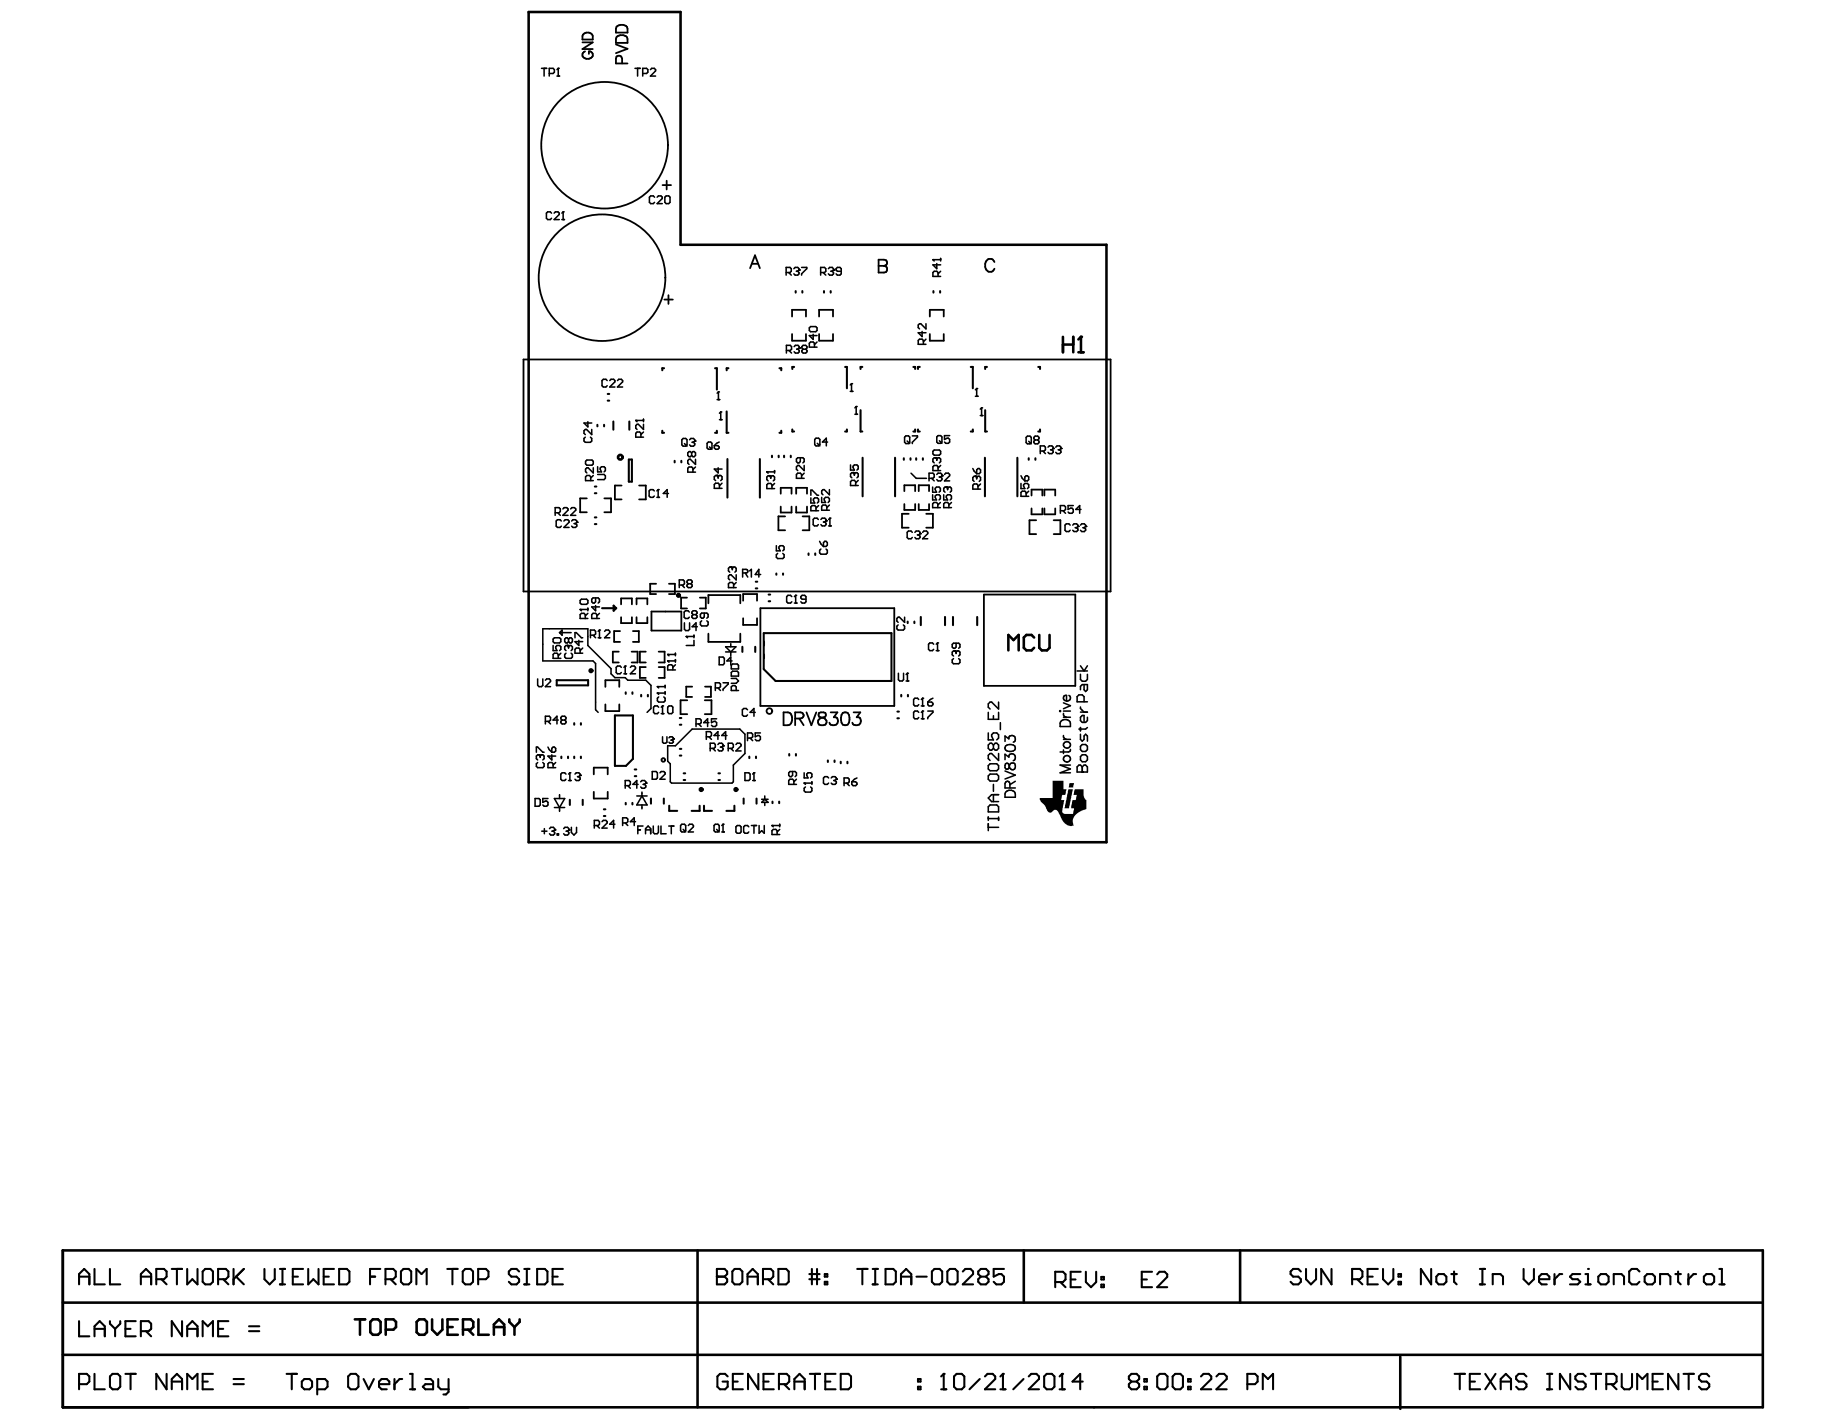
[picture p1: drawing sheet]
<svg xmlns="http://www.w3.org/2000/svg" width="258mm" height="201mm" viewBox="0 0 258 201" stroke-linecap="round" stroke-linejoin="round" font-family="sans-serif">
<g fill="none" stroke="#000" stroke-width=".36">
<path d="M74.6 1.7h21.4v32.8h60.1v84.4h-81.5zM150 47.5v2.2M150 48.6h1.4M151.4 47.5v2.2M152.1 49.7h.8M152.1 47.9l.4-.4v2.2M142.3 91.8v-2.2l.7 .7 .7-.7v2.2M145.9 90l-.4-.4h-.7l-.4 .4v1.4l.4 .4h.7l.4-.4M146.6 89.6v1.8l.4 .4h.7l.4-.4v-1.8M8.9 176.4h239.8v22.2h-239.8zM98.4 176.4v22.2M144.4 176.4v7.4"/>
<path d="M174.9 176.4v7.4M8.9 183.8h239.8M8.9 191.2h239.7M50.1 186.2h1.4M50.8 186.2v2.2M52.2 186.5l.4-.3h.7l.4 .3v1.5l-.4 .4h-.7l-.4-.4zM54.4 187.6h1.1l.4-.3v-.8l-.4-.3h-1.1v2.2M58.8 186.5l.3-.3h.8l.3 .3v1.5l-.3 .4h-.8l-.3-.4zM61 186.2v1.4l.7 .8 .7-.8v-1.4M63.1 187.3h.8M64.6 186.2h-1.5v2.2h1.5M65.3 187.6h1.1l.4-.3v-.8l-.4-.3h-1.1v2.2"/>
<path d="M66 187.6l.8 .8M67.5 186.2v2.2h1.4M69.7 187.3h1.4M69.7 188.4v-1.5l.7-.7 .7 .7v1.5M71.9 186.2v.3l.7 .8M72.6 187.3v1.1M73.3 186.2v.3l-.7 .8M197.5 191.4v7.4"/>
<circle cx="87.5" cy="64.5" r=".33"/>
<circle cx="83.4" cy="94.6" r=".18"/>
<circle cx="95.7" cy="84" r=".18"/>
<circle cx="98.9" cy="111.4" r=".18"/>
<circle cx="103.8" cy="111.4" r=".18"/>
</g>
<g fill="none" stroke="#000" stroke-width=".29">
<path d="M84.3 59.9v.3M85.2 59.9v.3M85.7 56.5h.2M85.7 55.6h.2M86.5 59.5v1.1M88.8 59.5v1.1M93.7 52h-.3v.3M100.9 52h.2v3M102.5 58.1v3h.3M102.8 52h-.3v.3M110 52h.2v.3M112 51.8h-.2v.3"/>
<path d="M112.2 41.1v.2M113.2 41.1v.2M116.2 41.1v.2M117.2 41.1v.2M119.2 51.8h.3v3M121.4 57.9v3h.3M121.7 51.8h-.3v.3M128.8 51.8h.3v.3M129.8 51.8h-.3v.3M131.7 41.1v.2M132.6 41.1v.2M136.9 51.8h.3v3"/>
<path d="M139 57.9v3h.2M139.2 51.8h-.2v.3M146.5 51.8h.2v.3M83.9 73h.2M83.9 74h.2M83.9 69.6h.2M83.9 68.7h.2M88.7 64.8h.4v3.2h-.4zM93.4 60.8v.3h.3M95.2 65v.2M96.1 65v.2M101.1 60.8v.3h-.2"/>
<path d="M102.6 64.8v5.4M107.2 64.8v5.4M108.9 64.3v.2M109.8 64.3v.2M110.2 60.8v.3h-.2M110.6 64.3v.2M111.6 64.3v.2M111.8 60.6v.3h.2M114.1 78.1v.2M115 78.1v.2M119.5 60.6v.3h-.3M121.7 64.6v5.4"/>
<path d="M126.3 64.6v5.4M127.5 64.7v.2M128.4 64.7v.2M129.1 60.6v.3h-.3M129.2 64.7v.2M129.5 60.6v.3h.3M130.2 64.7v.2M137.2 60.6v.3h-.3M138.9 64.6v5.4M143.5 64.6v5.4M145.1 64.7v.2M146.1 64.7v.2"/>
<path d="M146.7 60.6v.3h-.2M78.5 96h4.5v.7h-4.5zM84.9 85.8h2M86.6 85.5l.3 .3-.3 .4zM88.3 97.7v.2M89.2 97.7v.2M90.5 98.1v.2M91.4 98.1v.2M104.7 91.3v.7M106.5 91.3v.7M106.6 83h.2M106.6 82.1h.2"/>
<path d="M107.7 89.3h18.1v6.8h-16.4l-1.7-1.7zM108.4 84.8h.3M108.4 83.9h.3M109.5 80.9v.2M110.5 80.9v.2M127.1 98.1v.2M128 87.7v.2M128.1 98.1v.2M129 87.7v.2M129.9 87.1v1.1M133.3 87.1v1.1M134.4 87.1v1.1"/>
<path d="M137.9 87.1v1.1M79.2 106.8v.2M80.1 106.8v.2M80.4 112.9v.7M81 102v.3M81 106.8v.2M82 102v.3M82 106.8v.2M82.2 112.9v.7M85.2 115.1h.2M85.2 114.2h.2M86.7 101h2.6v6.1l-1 1h-1.6z"/>
<path d="M88.3 113.3v.2M89.2 113.3v.2M89.5 108.6h.3M89.5 109.5h.3M91.8 112.7v.7M93.6 112.7v.7M94.4 113.7v.7h1.1M95.9 106.6h.2M95.9 105.7h.2M95.9 102.3h.2M95.9 101.3h.2M96.4 110.1h.3"/>
<path d="M96.4 109.1h.3M98.7 113.7v.7h-1.1M99.3 113.7v.7h1.1M101.3 110.1h.3M101.3 109.1h.3M103.6 113.7v.7h-1.1M104.9 112.7v.7M105.7 106.8v.2M106.7 106.8v.2M106.7 112.7v.7M109 113.1v.2M109.9 113.1v.2"/>
<path d="M111.3 106.4v.2M112.3 106.4v.2M116.8 107.3v.2M117.7 107.3v.2M118.6 107.5v.2M119.5 107.5v.2M126.6 101.4h.2M126.6 100.4h.2M13.3 179.1v2.1h1.5M15.5 179.1v2.1h1.5M24.2 179.1h1.5M25 179.1v2.1"/>
<path d="M26.4 179.1v2.1l.7-.7 .8 .7v-2.1M28.6 179.4l.4-.3h.7l.3 .3v1.5l-.3 .3h-.7l-.4-.3zM32.9 179.1v2.1M34.4 179.1l-1.5 1.4M37.3 179.1v1.4l.7 .7 .8-.7v-1.4M39.5 179.1h.7M39.8 179.1v2.1M42.8 179.1h-1.5v2.1h1.5M43.5 179.1v2.1l.7-.7 .7 .7v-2.1M47.1 179.1h-1.4v2.1h1.4M47.8 179.1h1.1l.4 .3v1.5l-.4 .3h-1.1zM53.7 179.1h-1.5v2.1"/>
<path d="M56.6 179.4l.3-.3h.7l.4 .3v1.5l-.4 .3h-.7l-.3-.3zM63.1 179.1h1.5M63.8 179.1v2.1M65.3 179.4l.3-.3h.8l.3 .3v1.5l-.3 .3h-.8l-.3-.3zM73.2 179.4l-.3-.3h-.8l-.3 .3v.4l.3 .3h.8l.3 .4v.4l-.3 .3h-.8l-.3-.3M74 179.1h.7M74.3 179.1v2.1M75.8 179.1h1.1l.3 .3v1.5l-.3 .3h-1.1zM79.4 179.1h-1.4v2.1h1.4M101.1 179.1h1.1l.4 .3v.4l-.4 .3 .4 .4v.4l-.4 .3h-1.1zM103.6 179.1h.8l.3 .3v1.5l-.3 .3h-.8l-.3-.3v-1.5zM109.8 179.1h1.1l.4 .3v1.5l-.4 .3h-1.1z"/>
<path d="M114.2 179.8h1.4M114.5 179.1v2.1M115.3 179.1v2.1M116.4 179.8h.3v.3h-.3zM120.9 179.1h1.5M121.7 179.1v2.1M123.1 179.1h.7M123.5 179.1v2.1M124.9 179.1h1.1l.4 .3v1.5l-.4 .3h-1.1zM131.5 179.4l.3-.3h.8l.3 .3v1.5l-.3 .3h-.8l-.3-.3zM133.6 179.4l.4-.3h.7l.4 .3v1.5l-.4 .3h-.7l-.4-.3zM135.8 179.4l.4-.3h.7l.4 .3v.4l-1.5 1.4h1.5"/>
<path d="M141.6 179.1h-1.4v1l.7-.3h.4l.3 .3v.8l-.3 .3h-.8l-.3-.3M152.5 179.5h-1.5v2.1h1.5M153.2 179.5v1.4l.7 .7 .7-.7v-1.4M162.5 179.5h-1.4v2.1h1.4M163.2 179.8l.4-.3h.7l.4 .3v.4l-1.5 1.4h1.5M183.5 179.4l-.3-.3h-.8l-.3 .3v.4l.3 .3h.8l.3 .4v.4l-.3 .3h-.8l-.3-.3M184.2 179.1v1.4l.7 .7 .8-.7v-1.4M187.8 179.1v2.1l-1.4-2.1v2.1M194.4 179.1h-1.5v2.1h1.5M195.1 179.1v1.4l.7 .7 .8-.7v-1.4M197.3 179.8h.3v.3h-.3zM201.9 179.1v2.1l-1.5-2.1v2.1"/>
<path d="M203 179.8h.7l.3 .3v.8l-.3 .3h-.7l-.4-.3v-.8zM204.8 179.8h.7M205.1 179.4v1.5l.4 .3M208.8 179.1h.7M209.1 179.1v2.1M214.9 179.1v1.4l.8 .7 .7-.7v-1.4M219.3 179.8v1.4M220.4 179.8h-.4l-.7 .7M222.9 179.8h-1.1l-.3 .3 .3 .4h.8l.3 .4-.3 .3h-1.1M223.7 179.8h.3v1.4M224 179.1h.1M231.3 179.4l-.4-.3h-.7l-.4 .3v1.5l.4 .3h.7l.4-.3"/>
<path d="M236.4 179.8h.7M236.7 179.4v1.5l.4 .3M238.2 179.8v1.4M239.3 179.8h-.4l-.7 .7M242.5 179.1h.4v2.1M11.2 181.2v-1.4l.7-.7 .7 .7v1.4M11.2 186.4v2.2h1.4M11.2 195.3h1l.4-.3v-.8l-.4-.3h-1v2.1M11.2 180.1h1.4M13.3 188.6v-1.4l.8-.8 .7 .8v1.4M13.3 193.9v2.1h1.5M13.3 187.5h1.5"/>
<path d="M15.5 186.4v.4l.7 .7M15.5 194.2l.4-.3h.7l.4 .3v1.5l-.4 .3h-.7l-.4-.3zM16.2 187.5v1.1M17 186.4v.4l-.8 .7M17.7 187.5h.7M17.7 193.9h1.4M18.4 193.9v2.1M19.1 186.4h-1.4v2.2h1.4M19.9 187.8h1.1l.3-.3v-.7l-.3-.4h-1.1v2.2M19.9 181.2v-1.4l.7-.7 .7 .7v1.4M19.9 180.1h1.4M20.6 187.8l.7 .8"/>
<path d="M22 180.5h1.1l.4-.4v-.7l-.4-.3h-1.1v2.1M22.8 180.5l.7 .7M23.5 193.9v2.1l-1.5-2.1v2.1M24.2 196v-1.4l.8-.7 .7 .7v1.4M24.2 195h1.5M25.7 186.4v2.2l-1.5-2.2v2.2M26.4 187.5h1.5M26.4 188.6v-1.4l.7-.8 .8 .8v1.4M26.4 196v-2.1l.7 .7 .8-.7v2.1M28.6 188.6v-2.2l.7 .8 .7-.8v2.2M28.6 195h.7M30 193.9h-1.4v2.1h1.4"/>
<path d="M30.8 180.5h1.1l.3-.4v-.7l-.3-.3h-1.1v2.1M30.8 187.5h.7M31.5 180.5l.7 .7M32.2 186.4h-1.4v2.2h1.4M32.9 195.3h1.5M32.9 194.6h1.5M33.3 180.1l1.1 1.1M35.1 187.8h1.5M35.1 187.2h1.5M39.5 181.2h.7M40.4 193.9h1.5M41.2 193.9v2.1"/>
<path d="M41.3 180.1h.7M42.6 195l.3-.4h.8l.3 .4v.7l-.3 .3h-.8l-.3-.3zM44.8 196h1l.4-.3v-.7l-.4-.4h-1v2.2M45.7 180.1h.7M49.1 194.2l.4-.3h.7l.4 .3v1.5l-.4 .3h-.7l-.4-.3zM51.3 194.6l.7 1.4 .7-1.4M52.2 180.1h.7M53.5 195.3h1.4v-.3l-.3-.4h-.8l-.3 .4v.7l.3 .3h.8M54.4 180.5h1.1l.3-.4v-.7l-.3-.3h-1.1v2.1M55.1 180.5l.7 .7M55.7 194.6v1.4M56.7 194.6h-.3l-.7 .7"/>
<path d="M57.8 193.9h.4v2.1M57.8 196h.8M58.7 181.2v-2.1l.8 .7 .7-.7v2.1M60 194.6h.7l.4 .4v1h-1.1l-.4-.3 .4-.4h1.1M61.8 194.6v1.1l.4 .3h1.1M63.3 194.6v1.8l-.4 .4h-.3M67.5 180.5h1l.4-.4v-.7l-.4-.3h-1v2.1M74 181.2h.7M78 180.1h.7M101.1 180.1h.1M101.1 180.1h1.1M102.7 194.2l-.4-.3h-.7l-.4 .3v1.5l.4 .3h.7l.4-.3v-.7h-.8"/>
<path d="M103.4 195h.7M104.8 193.9h-1.4v2.1h1.4M105.5 180.1h1.4M105.5 181.2v-1.4l.7-.7 .7 .7v1.4M107 193.9v2.1l-1.5-2.1v2.1M107.6 180.5h1.1l.4-.4v-.7l-.4-.3h-1.1v2.1M107.7 195h.7M108.4 180.5l.7 .7M109.2 193.9h-1.5v2.1h1.5M109.9 195.3h1.1l.3-.3v-.8l-.3-.3h-1.1v2.1M110.6 195.3l.7 .7M112.1 195h1.4"/>
<path d="M112.1 196v-1.4l.7-.7 .7 .7v1.4M114.2 180.5h1.4M114.2 193.9h1.5M115 193.9v2.1M116.4 180.9h.3v.3h-.3zM116.4 195h.8M117.9 193.9h-1.5v2.1h1.5M118.6 193.9h1.1l.4 .3v1.5l-.4 .3h-1.1zM123.1 181.2h.7M127.1 181.2v-1.4l.7-.7 .8 .7v1.4M127.1 180.1h1.5M129.3 180.1h1.4"/>
<path d="M129.5 195.7h.4v.3h-.4zM129.5 194.6h.4v.4h-.4zM132.8 196h.7M133.1 193.9h.1M133.1 193.9v2.1M133.1 193.9l-.3 .3M134.6 194.2l.4-.3h.7l.3 .3v1.5l-.3 .3h-.7l-.4-.3zM138.2 194.6l-1.4 1.4M138.4 180.1l-.4 .4v.4l.4 .3h.7l.4-.3v-.4l-.4-.4M138.4 180.1l-.4-.3v-.4l.4-.3h.7l.4 .3v.4l-.4 .3M138.4 180.1h.7M138.9 194.2l.4-.3h.7l.4 .3v.4l-1.5 1.4h1.5"/>
<path d="M141.1 196h.8M141.5 193.9h.1M141.5 193.9v2.1M141.5 193.9l-.4 .3M144.4 194.6l-1.5 1.4M145.1 194.2l.4-.3h.7l.4 .3v.4l-1.5 1.4h1.5M147.3 194.2l.4-.3h.7l.4 .3v1.5l-.4 .3h-.7l-.4-.3zM148.9 180.9h1.1l.3-.4v-.7l-.3-.3h-1.1v2.1M149.5 196h.7M149.6 180.9l.7 .7M149.8 193.9h.1M149.8 193.9v2.1"/>
<path d="M149.8 193.9l-.3 .3M151 180.5h.7M152.8 195h-1.5l1.1-1.1v2.1M155.4 181.3h.3v.3h-.3zM155.4 180.2h.3v.3h-.3zM159.6 195l-.3-.4v-.4l.3-.3h.7l.4 .3v.4l-.4 .4M159.6 195l-.3 .3v.4l.3 .3h.7l.4-.3v-.4l-.4-.3M159.6 195h.7M161.1 180.5h.7M161.4 195.7h.4v.3h-.4zM161.4 194.6h.4v.4h-.4zM163.2 194.2l.4-.3h.7l.4 .3v1.5l-.4 .3h-.7l-.4-.3z"/>
<path d="M165.4 194.2l.4-.3h.7l.4 .3v1.5l-.4 .3h-.7l-.4-.3zM167.6 195.7h.4v.3h-.4zM167.6 194.6h.4v.4h-.4zM169.4 194.2l.4-.3h.7l.4 .3v.4l-1.5 1.4h1.5M171.6 194.2l.4-.3h.7l.4 .3v.4l-1.5 1.4h1.5M176 195.3h1.1l.3-.3v-.8l-.3-.3h-1.1v2.1M178.1 196v-2.1l.8 .7 .7-.7v2.1M190.7 180.5h1.1l.4-.4v-.7l-.4-.3h-1.1v2.1M191.5 180.5l.7 .7M192.9 180.1h.8M197.3 180.9h.3v.3h-.3zM205.2 193.9h1.5"/>
<path d="M205.9 193.9v2.1M207.3 195h.8M208.8 181.2h.7M208.8 193.9h-1.5v2.1h1.5M209.5 193.9l1.5 2.1M210.6 181.2v-1.4h1.1l.3 .3v1.1M211 193.9l-1.5 2.1M211.7 195h1.5M211.7 196v-1.4l.7-.7 .8 .7v1.4M215.3 194.2l-.3-.3h-.8l-.3 .3v.4l.3 .4h.8l.3 .3v.4l-.3 .3h-.8l-.3-.3M217.1 180.5h1.5v-.4l-.4-.3h-.7l-.4 .3v.8l.4 .3h.7M218.2 193.9h.8"/>
<path d="M218.2 196h.8M218.6 193.9v2.1M221.5 193.9v2.1l-1.4-2.1v2.1M223.7 181.2h.7M223.7 194.2l-.4-.3h-.7l-.4 .3v.4l.4 .4h.7l.4 .3v.4l-.4 .3h-.7l-.4-.3M224.4 193.9h1.5M225.1 193.9v2.1M225.5 180.1l.3-.3h.8l.3 .3v.8l-.3 .3h-.8l-.3-.3zM226.6 195.3h1.1l.4-.3v-.8l-.4-.3h-1.1v2.1M227.3 195.3l.8 .7M227.7 181.2v-1.4h1l.4 .3v1.1M228.8 193.9v1.8l.3 .3h.8l.3-.3v-1.8"/>
<path d="M231 196v-2.1l.7 .7 .7-.7v2.1M232 180.1l.4-.3h.7l.4 .3v.8l-.4 .3h-.7l-.4-.3zM233.1 195h.8M234.2 181.2v-1.4h1.1l.3 .3v1.1M234.6 193.9h-1.5v2.1h1.5M236.8 193.9v2.1l-1.5-2.1v2.1M237.5 193.9h1.5M238.2 193.9v2.1M240.4 180.1l.3-.3h.8l.3 .3v.8l-.3 .3h-.8l-.3-.3zM241.1 194.2l-.3-.3h-.8l-.3 .3v.4l.3 .4h.8l.3 .3v.4l-.3 .3h-.8l-.3-.3M242.5 181.2h.8"/>
</g>
<g fill="#000">
<path d="M148.5 110.2h1.5v1.2h.5l-.2 .8h-.5l-.1 .6v.1h.4l-.3 1.7 .4 .3 1.2-.1 .1-.7h-.4v-.4l.2-.8h.5v-.1l.1-.6h-.5l.2-.8h1.3v1l.2 .4 .2 .1v1.3l-.9 .3-.8 .6-.3 .6 .2 .8-.6 .1-.7-.4-.3-.4-.5-1.1-.3-.4h-.4l-.4 .4-.5-.1-.4-1-.5-.4-.2-.3v-.3h1.8zM150.7 111.4h.6l-.4 2.2-.1 .5h-.6zM150.9 110.5h.6l-.1 .6h-.6z"/>
<circle cx="152.5" cy="47.5" r=".18"/>
</g>
<g fill="none" stroke="#000" stroke-width=".22">
<path d="M76.4 9.6h.7M76.8 9.6v1.1M77.5 10.4h.5l.2-.2v-.4l-.2-.2h-.5v1.1M78.6 10.7h.3M78.8 9.6h.1M78.8 9.6l-.2 .2M78.8 9.6v1.1M89.6 9.6h.7M89.9 9.6v1.1M90.7 10.4h.5l.2-.2v-.4l-.2-.2h-.5v1.1M91.8 9.8l.1-.2h.4l.2 .2v.2l-.7 .7h.7M77.8 30.1l-.2-.2h-.3l-.2 .2v.7l.2 .2h.3l.2-.2"/>
<path d="M78.2 30.1l.2-.2h.3l.2 .2v.2l-.7 .7h.7M79.3 31h.3M79.4 29.9h.1M79.4 29.9v1.1M79.4 29.9l-.1 .2M92.3 27.8l-.1-.2h-.4l-.2 .2v.8l.2 .1h.4l.1-.1M92.7 27.8l.2-.2h.3l.2 .2v.2l-.7 .7h.7M93.8 27.8l.2-.2h.3l.2 .2v.8l-.2 .1h-.3l-.2-.1zM110.9 38.5h.5l.2-.2v-.4l-.2-.2h-.5v1.1M111.3 38.5l.3 .3M112 37.9l.2-.2h.3l.2 .2v.2M112.4 38.3h.1"/>
<path d="M112.5 38.3l.2 .2v.1l-.2 .2h-.3l-.2-.2M112.7 38.1h.1M112.7 38.1l-.2 .2M113.1 37.7h.7v.2l-.7 .7v.2M115.8 38.5h.5l.2-.2v-.4l-.2-.2h-.5v1.1M116.1 38.5l.4 .3M116.9 37.9l.1-.2h.4l.2 .2v.2M117.2 38.3h.2M117.4 38.3l.2 .2v.1l-.2 .2h-.4l-.1-.2M117.6 38.1h.1M117.6 38.1l-.2 .2M118.7 38.3h-.6l-.2-.2v-.2l.2-.2h.4l.2 .2v.7l-.2 .2h-.4l-.2-.2"/>
<path d="M131.6 36.6h.1M131.6 36.6h1.1M131.6 36.6l.2 .2M132.2 37.2v.7l-.6-.5h1.1M132.3 39v-.5l-.1-.2h-.4l-.2 .2v.5h1.1M132.7 36.5v.3M132.7 38.3l-.4 .3M82.9 59.5v.7l-.5-.5h1.1M85.7 53.7l-.2-.2h-.4l-.2 .2v.7l.2 .2h.4l.2-.2M86 53.7l.2-.2h.4l.1 .2v.2l-.7 .7h.7M87.1 53.7l.2-.2h.4l.1 .2v.2l-.7 .7h.7M89.7 59.3h.1"/>
<path d="M89.7 59.3h1.1M89.7 59.3l.2 .2M90.8 59.9v.7l-.7-.7h-.2l-.2 .2v.3l.2 .2M90.8 59.1v.4M101.2 56.4h.3M101.3 55.3h.1M101.3 55.3v1.1M101.3 55.3l-.1 .2M101.5 59.2h.4M101.7 58.1h.1M101.7 58.1v1.1M101.7 58.1l-.2 .2"/>
<path d="M110.9 49.5h.6l.2-.2v-.4l-.2-.2h-.6v1.1M111.3 49.5l.4 .3M112 48.9l.2-.2h.4l.2 .2v.2M112.4 49.3h.2M112.6 49.3l.2 .2v.1l-.2 .2h-.4l-.2-.2M112.8 49.1h.1M112.8 49.1l-.2 .2M113.3 49.3l-.2-.2v-.2l.2-.2h.4l.1 .2v.2l-.1 .2M113.3 49.3h.4M113.3 49.3l-.2 .2v.1l.2 .2h.4l.1-.2v-.1l-.1-.2M114.2 46.3l.2-.2h.7l.2 .2v.3l-.2 .2h-.7l-.2-.2zM114.7 47.2v.7l-.5-.5h1.1"/>
<path d="M114.9 49v-.6l-.2-.1h-.3l-.2 .1v.6h1.1M115.3 48.3l-.4 .3M119.9 55.2h.4M120.1 54.1h.1M120.1 54.1v1.1M120.1 54.1l-.2 .2M120.6 58.5h.4M120.8 57.4h.1M120.8 57.4v1.1M120.8 57.4l-.2 .2M130.1 46.8v.7l-.6-.5h1.1M130.3 48.6v-.6l-.2-.1h-.4l-.2 .1v.6h1.1"/>
<path d="M130.6 45.7v.7l-.7-.7h-.2l-.2 .2v.3l.2 .2M130.6 47.9l-.3 .3M137.6 55.9h.4M137.8 54.8h.1M137.8 54.8v1.1M137.8 54.8l-.2 .2M138.3 58.6h.4M138.5 57.6h.1M138.5 57.6v1M138.5 57.6l-.2 .1M78.3 72.4h.6l.1-.2v-.4l-.1-.2h-.6v1.1M78.7 72.4l.3 .3"/>
<path d="M79.2 73.5l-.2-.2h-.4l-.1 .2v.7l.1 .2h.4l.2-.2M79.4 71.8l.2-.2h.4l.1 .2v.2l-.7 .7h.7M79.6 73.5l.1-.2h.4l.2 .2v.2l-.7 .7h.7M80.5 71.8l.2-.2h.3l.2 .2v.2l-.7 .7h.7M80.6 73.5l.2-.2h.4l.2 .2v.2M81 73.9h.2M81.2 73.9l.2 .2v.1l-.2 .2h-.4l-.2-.2M81.4 73.7h.1M81.4 73.7l-.2 .2M82.6 61.7l-.2 .2v.3l.2 .2h.7l.2-.2v-.3l-.2-.2M82.6 65.1l.2-.2h.7l.2 .2v.4l-.2 .1h-.7l-.2-.1zM83.3 67.8v-.5l-.2-.2h-.3l-.2 .2v.5h1.1"/>
<path d="M83.5 60.6v.7l-.7-.7h-.2l-.2 .2v.3l.2 .2M83.7 66v.7l-.7-.7h-.2l-.2 .2v.4l.2 .1M83.7 67.1l-.4 .4M84.3 67h.9l.2 .1v.4l-.2 .2h-.9M84.3 65.9v.7h.6l-.2-.4v-.2l.2-.1h.3l.2 .1v.4l-.2 .2M90.4 61.7v-.6l-.2-.1h-.3l-.2 .1v.6h1.1M90.8 61l-.4 .3M92.3 69.3l-.2-.2h-.3l-.2 .2v.7l.2 .2h.3l.2-.2M92.7 70.2h.3M92.8 69.1h.1M92.8 69.1v1.1M92.8 69.1l-.1 .2"/>
<path d="M94.3 69.6h-.7l.5-.5v1.1M96.2 62.1l.2-.2h.3l.2 .2v.7l-.2 .2h-.3l-.2-.2zM96.6 62.6l.3 .4M97.3 62.1l.2-.2h.3l.2 .2v.1M97.6 63.9l-.2-.2h-.2l-.2 .2v.4l.2 .1h.2l.2-.1M97.6 63.9l.2-.2h.1l.2 .2v.4l-.2 .1h-.1l-.2-.1M97.6 63.9v.4M97.6 62.4h.2M97.8 66.6v-.5l-.2-.2h-.4l-.2 .2v.5h1.1M97.8 62.4l.2 .2v.2l-.2 .2h-.3l-.2-.2M98 62.2h.1M98 62.2l-.2 .2"/>
<path d="M98.1 64.8v.7l-.7-.7h-.2l-.2 .2v.4l.2 .1M98.1 65.9l-.3 .4M99.8 62.6l.1-.2h.4l.1 .2v.6l-.1 .2h-.4l-.1-.2zM100.1 63.1l.3 .3M100.8 62.9h.5l.2 .2v.1l-.2 .2h-.4l-.1-.2zM101.1 67.1h.1M101.1 67.1h-.2l-.1 .2v.3l.1 .2M101.1 67.1l.2 .2M101.3 67.3l.2-.2h.2l.2 .2v.3l-.2 .2M101.3 66v.7l-.5-.5h1.1M101.3 67.3v.2M101.5 62.4l-.7 .5"/>
<path d="M101.5 68.9v-.5l-.2-.2h-.4l-.1 .2v.5h1.1M101.9 68.2l-.4 .3M108.2 66.6h.1M108.2 66.6h1.1M108.2 66.6l.2 .2M108.5 67.1h.1M108.5 67.1h-.1l-.2 .2v.4l.2 .2M108.5 67.1l.2 .2M108.7 67.3l.2-.2h.2l.2 .2v.4l-.2 .2M108.7 67.3v.2M108.9 68.9v-.5l-.2-.2h-.3l-.2 .2v.5h1.1M109.3 68.2l-.4 .4"/>
<path d="M109.3 66.4v.4M109.5 77v.7h.6l-.2-.3v-.2l.2-.2h.3l.2 .2v.3l-.2 .2M109.7 78.1l-.2 .2v.3l.2 .2h.7l.2-.2v-.3l-.2-.2M112.9 64.6v.5l-.2 .2h-.2l-.1-.2v-.3l.1-.2h.8l.1 .2v.3l-.1 .2M113.1 67.5v-.5l-.2-.2h-.4l-.1 .2v.5h1M113.4 65.7v.7l-.7-.7h-.2l-.1 .2v.3l.1 .2M113.4 66.8l-.3 .3M114.4 69.9v-.7h.2l.7 .7h.2M114.4 70.3v.7h.5l-.1-.4v-.2l.1-.1h.4l.2 .1v.4l-.2 .2M114.9 62l.2-.2h.4l.2 .2v.7l-.2 .2h-.4l-.2-.2zM115.1 72.1v-.6l-.2-.2h-.3l-.2 .2v.6h1.1M115.3 62.6l.4 .3"/>
<path d="M115.4 73.3l-.1-.2h-.4l-.2 .2v.7l.2 .2h.4l.1-.2M115.5 71.3l-.4 .4M115.6 76.4l.2 .4 .4 .3M115.8 77.5l-.2 .2v.3l.2 .2h.7l.2-.2v-.3l-.2-.2M115.8 73.3l.2-.2h.4l.1 .2v.2M115.9 70.2v.7h.6l-.2-.4v-.1l.2-.2h.3l.2 .2v.3l-.2 .2M116.2 76.6l.2-.2h.1l.2 .2v.3l-.2 .2h-.3zM116.2 73.7h.2M116.4 73.7l.1 .1v.2l-.1 .2h-.4l-.2-.2M116.5 73.5h.1M116.5 73.5l-.1 .2M116.6 72v-.5l-.1-.2h-.4l-.2 .2v.5h1.1"/>
<path d="M116.8 62.4h-.8l.6-.6v1.1M116.9 74.2h.4M117 69.1v.7l-.7-.7h-.2l-.2 .2v.3l.2 .2M117 71.3l-.4 .3M117.1 73.1h.1M117.1 73.1v1.1M117.1 73.1l-.2 .2M120 65.6v.7h.5l-.2-.3v-.2l.2-.2h.4l.2 .2v.4l-.2 .1M120.3 66.7h.1M120.3 66.7h-.1l-.2 .2v.3l.2 .2M120.3 66.7l.2 .2M120.5 66.9l.2-.2h.2l.2 .2v.3l-.2 .2"/>
<path d="M120.5 66.9v.2M120.7 68.5v-.5l-.2-.2h-.3l-.2 .2v.5h1.1M121.1 67.8l-.4 .3M127.6 61.7l.2-.2h.4l.1 .2v.7l-.1 .2h-.4l-.2-.2zM128 62.2l.3 .4M128.5 66.8l.7 .7h1.5M128.7 61.5h.7v.2l-.7 .7v.2M128.7 75.1l-.2-.2h-.3l-.2 .2v.7l.2 .2h.3l.2-.2M129.1 75.1l.1-.2h.4l.2 .2v.2M129.4 75.5h.2M129.6 75.5l.2 .2v.1l-.2 .2h-.4l-.1-.2M129.8 75.3h.1"/>
<path d="M129.8 75.3l-.2 .2M130.2 75.1l.1-.2h.4l.2 .2v.2l-.7 .7h.7M131.1 67.5h.5l.2-.2v-.3l-.2-.2h-.5v1.1M131.4 67.5l.4 .4M131.6 68.7v.8h.5l-.2-.4v-.2l.2-.2h.4l.2 .2v.4l-.2 .2M131.6 69.8v.7h.5l-.2-.3v-.2l.2-.2h.4l.2 .2v.4l-.2 .1M131.6 63.7l.2-.2h.7l.2 .2v.3l-.2 .2h-.7l-.2-.2zM132 64.6h.1M132 64.6h-.2l-.2 .2v.3l.2 .2M132 64.6l.2 .2M132.2 64.8l.1-.2h.2l.2 .2v.3l-.2 .2M132.2 61.7l.1-.2h.4l.2 .2v.7l-.2 .2h-.4l-.1-.2z"/>
<path d="M132.2 64.8v.2M132.2 67l.1-.2h.4l.2 .2v.1M132.3 71.6v-.5l-.2-.2h-.3l-.2 .2v.5h1.1M132.3 66.4v-.5l-.1-.2h-.4l-.2 .2v.5h1.1M132.5 67.3h.2M132.5 62.2l.4 .4M132.7 70.9l-.4 .4M132.7 65.7l-.4 .3M132.7 67.3l.2 .2v.2l-.2 .2h-.4l-.1-.2M132.9 67.1h.1M132.9 67.1l-.2 .2M133.1 69.8v.7h.6l-.2-.5 .2-.2h.3l.2 .2v.4l-.2 .1"/>
<path d="M133.2 67l.2-.2h.4l.2 .2v.1l-.8 .8h.8M133.5 68.7h.1M133.5 68.7h-.2l-.2 .2v.4l.2 .2M133.5 68.7l.2 .2M133.7 68.9l.2-.2h.1l.2 .2v.4l-.2 .2M133.7 68.9v.2M133.9 71.6v-.5l-.2-.2h-.4l-.2 .2v.5h1.1M134 61.5h-.8v.5l.6-.2 .2 .2v.4l-.2 .2h-.4l-.2-.2M134.2 70.9l-.3 .4M137.2 66.1l.2 .4 .4 .3M137.6 67.2h.1M137.6 67.2h-.2l-.2 .2v.3l.2 .2"/>
<path d="M137.6 67.2l.2 .2M137.8 66.3l.2-.2h.1l.2 .2v.4l-.2 .1h-.3zM137.8 67.4v.2M137.8 67.4l.2-.2h.1l.2 .2v.3l-.2 .2M138 69v-.5l-.2-.2h-.4l-.2 .2v.5h1.1M138.3 68.3l-.3 .4M144 68.2v.7h.6l-.2-.3v-.2l.2-.2h.3l.2 .2v.4l-.2 .1M144 67.1l.2 .4 .4 .4M144.6 67.3l.2-.2h.1l.2 .2v.4l-.2 .2h-.3zM144.8 61.7l.1-.2h.4l.2 .2v.8l-.2 .1h-.4l-.1-.1zM144.8 70v-.5l-.2-.2h-.4l-.2 .2v.5h1.1M145.1 69.3l-.3 .4"/>
<path d="M145.1 62.3l.4 .3M146 62.1l-.2 .2v.2l.2 .1h.4l.2-.1v-.2l-.2-.2M146 62.1l-.2-.2v-.2l.2-.2h.4l.2 .2v.2l-.2 .2M146 62.1h.4M146.8 63.6h.5l.2-.1v-.4l-.2-.2h-.5v1.1M147.1 63.6l.4 .4M147.8 63.1l.2-.2h.4l.2 .2v.2M148.2 63.5h.2M148.4 63.5l.2 .1v.2l-.2 .2h-.4l-.2-.2M148.6 63.3h.1M148.6 63.3l-.2 .2M148.9 63.1l.2-.2h.4l.2 .2v.2"/>
<path d="M149.3 63.5h.2M149.5 63.5l.2 .1v.2l-.2 .2h-.4l-.2-.2M149.6 72.1h.5l.2-.2v-.4l-.2-.2h-.5v1.1M149.7 63.3h.1M149.7 63.3l-.2 .2M150 72.1l.3 .3M151 74.1l-.2-.2h-.4l-.2 .2v.7l.2 .2h.4l.2-.2M151.3 74.1l.2-.2h.4l.2 .2v.2M151.4 71.3h-.7v.6l.5-.2 .2 .2v.3l-.2 .2h-.3l-.2-.2M151.7 74.5h.2M151.9 74.5l.2 .1v.2l-.2 .2h-.4l-.2-.2M152.1 74.3h.1"/>
<path d="M152.1 74.3l-.2 .2M152.4 74.1l.2-.2h.4l.1 .2v.2M152.5 71.9h-.7l.5-.6v1.1M152.8 74.5h.2M153 74.5l.1 .1v.2l-.1 .2h-.4l-.2-.2M153.1 74.3h.1M153.1 74.3l-.1 .2M75.8 95.8v.9l.2 .2h.4l.2-.2v-.9M76.9 96l.2-.2h.4l.2 .2v.2l-.8 .7h.8M78 90.2l.2-.2h.7l.2 .2v.3l-.2 .2h-.7l-.2-.2zM78 91.1v.7h.6l-.2-.4v-.1l.2-.2h.3l.2 .2v.3l-.2 .2M78.8 92.9v-.5l-.2-.2h-.4l-.2 .2v.5h1.1"/>
<path d="M78.9 89.3l.4-.4v.7zM78.9 89.3h1.7M79.1 92.2l-.3 .3M79.8 92.2l-.1 .2v.3l.1 .2h.8l.2-.2v-.3l-.2-.2M80 91.1h.1M80 91.1h-.2l-.1 .2v.3l.1 .2M80 91.1l.2 .2M80.2 90.2l.2-.2h.2l.2 .2v.3l-.2 .2h-.2l-.2-.2M80.2 90.2l-.2-.2h-.2l-.1 .2v.3l.1 .2h.2l.2-.2M80.2 91.3l.2-.2h.2l.2 .2v.3l-.2 .2M80.2 90.2v.3M80.2 91.3v.1"/>
<path d="M81.1 90v-.7h.2l.7 .7h.2M81.7 90.4v.7l-.6-.6h1.1M81.8 86h.1M81.8 84.7l.2-.1h.8l.1 .1v.4l-.1 .2h-.8l-.2-.2zM81.8 92.2v-.6l-.1-.2h-.4l-.2 .2v.6h1.1M81.8 86l.2 .2M81.8 86h1.1M82.2 91.4l-.4 .4M82.6 87.3v-.6l-.2-.2h-.4l-.2 .2v.6h1.1M82.9 85.8v.4M82.9 86.5l-.3 .4M83.3 89.6h.5l.2-.1v-.4l-.2-.2h-.5v1.1"/>
<path d="M83.7 89.6l.3 .4M84 84.4v.5l-.2 .2h-.1l-.2-.2v-.3l.2-.2h.7l.2 .2v.3l-.2 .2M84 85.5v.7l-.5-.6h1.1M84.2 87.3v-.6l-.2-.2h-.3l-.2 .2v.6h1.1M84.4 90h.3M84.6 88.9h.1M84.6 88.9l-.2 .2M84.6 88.9v1.1M84.6 86.5l-.4 .4M85.3 89.1l.2-.2h.3l.2 .2v.2l-.7 .7h.7M87.7 94.2l-.2-.2h-.4l-.2 .2v.7l.2 .2h.4l.2-.2M88 95.1h.4"/>
<path d="M88.2 94h.1M88.2 94v1.1M88.2 94l-.2 .2M88.9 94.2l.2-.2h.4l.2 .2v.2l-.8 .7h.8M92.7 97.8h.1M92.7 96.9h.1M92.7 96.9h1.1M92.7 96.9l.2 .2M92.7 97.8l.2 .2M92.7 97.8h1.1M92.9 99.8l-.2-.2h-.3l-.2 .2v.7l.2 .2h.3l.2-.2M92.9 98.3l-.2 .2v.4l.2 .2h.7l.2-.2v-.4l-.2-.2"/>
<path d="M93.5 99.6h.1M93.5 99.6v1.1M93.5 99.6l-.2 .2M93.8 96.7v.4M93.8 97.6v.4M94.2 93.3h.1M94.2 92.4h.1M94.2 99.8l.2-.2h.3l.2 .2v.7l-.2 .2h-.3l-.2-.2zM94.2 93.3h1.1M94.2 93.3l.2 .1M94.2 92.4h1.1M94.2 92.4l.2 .1"/>
<path d="M94.9 94.5v-.5l-.2-.2h-.3l-.2 .2v.5h1.1M95.3 93.8l-.4 .4M95.3 92.2v.3M95.3 93.1v.3M95.8 82.6h.6l.2-.2v-.4l-.2-.2h-.6v1.1M96.2 82.6l.4 .3M96.6 87.9v.9l.1 .2h.4l.2-.2v-.9M96.8 89.8h.1M96.8 89.8h1.1M96.8 89.8l.2 .2M97.1 82.4l-.2 .2v.1l.2 .2h.4l.1-.2v-.1l-.1-.2M97.1 82.4l-.2-.2v-.2l.2-.2h.4l.1 .2v.2l-.1 .2"/>
<path d="M97.1 82.4h.4M97.2 86.4l-.1-.2h-.4l-.2 .2v.7l.2 .2h.4l.1-.2M97.8 86.7l-.2-.2v-.1l.2-.2h.4l.1 .2v.1l-.1 .2M97.8 86.7l-.2 .2v.2l.2 .2h.4l.1-.2v-.2l-.1-.2M97.8 86.7h.4M97.9 90.4v.7h-1.1M97.9 89.6v.4M98.4 88.4h-.8l.6-.5v1.1M99 87.6l-.2 .2v.3l.2 .2h.7l.2-.2v-.3l-.2-.2M99.4 86.5v.6l-.2 .1h-.2l-.2-.1v-.4l.2-.2h.7l.2 .2v.4l-.2 .1M100.9 97.1h.6l.1-.2v-.4l-.1-.2h-.6v1.1M101.3 97.1l.3 .3"/>
<path d="M101.5 92.7h.5l.2 .2v.7l-.2 .2h-.5zM102 96.3h.7v.2l-.7 .8v.1M102.4 91.3h1.4l-.7 .7zM102.4 92h1.4M103.1 90.8v.5M103.1 92v.5M103.1 80h.1M103.1 80h-.2l-.1 .2v.4l.1 .1M103.1 80l.2 .2M103.2 93.9l.1-.2h.7l.2 .2v.5h-1zM103.2 94.9l.1-.2h.7l.2 .2v.5h-1zM103.2 95.7h.7l.3 .4-.3 .3h-.7"/>
<path d="M103.3 93.3h-.8l.6-.6v1.1M103.3 80.2l.2-.2h.2l.2 .2v.4l-.2 .1M103.3 80.2v.2M103.5 82.9v-.5l-.2-.2h-.4l-.1 .2v.5h1.1M103.9 97.4v-.5l-.2-.2h-.4l-.1 .2v.5h1M103.9 81.1v.7l-.8-.7h-.2l-.1 .2v.3l.1 .2M103.9 82.2l-.4 .4M104.8 80.9l.6-.1 .1-.1v-.2l-.3-.2h-.4v1.1M105.1 80.9l.4 .5M105.7 80.6l.3-.3v1.1M107.3 81.1h-.8l.6-.8v1.1M107.8 90.5v.6"/>
<path d="M107.8 92.4v.5M111.7 84.2l-.2-.2h-.3l-.2 .2v.7l.2 .2h.3l.2-.2M112.1 85.1h.3M112.2 84h.1M112.2 84v1.1M112.2 84l-.1 .2M113.7 84.6h-.5l-.2-.2v-.2l.2-.2h.3l.2 .2v.7l-.2 .2h-.3l-.2-.2M126.7 88.2l-.2 .2v.3l.2 .2h.7l.2-.2v-.3l-.2-.2M126.7 95v.9l.2 .2h.4l.2-.2v-.9M127.6 87.1v.7l-.7-.7h-.2l-.2 .2v.3l.2 .2M127.8 96.1h.4M128 95h.1"/>
<path d="M128 95l-.2 .2M128 95v1.1M129.6 98.7l-.2-.2h-.3l-.2 .2v.7l.2 .2h.3l.2-.2M130 99.6h.3M130.2 98.5h.1M130.2 98.5v1.1M130.2 98.5l-.2 .2M130.9 99.1h.5l.2 .2v.1l-.2 .2h-.3l-.2-.2zM131.6 98.5l-.4 .2-.3 .4M131.7 90.9l-.2-.2h-.3l-.2 .2v.7l.2 .2h.3l.2-.2M132.1 91.8h.3M132.3 90.7h.1"/>
<path d="M132.3 90.7v1.1M132.3 90.7l-.2 .2M134.5 92.9l-.2 .2v.4l.2 .2h.7l.2-.2v-.4l-.2-.2M134.7 91.8h.1M134.7 91.8h-.2l-.2 .2v.4l.2 .2M134.7 91.8l.2 .2M134.9 90.8v.5l-.2 .2h-.2l-.2-.2v-.4l.2-.1h.7l.2 .1v.4l-.2 .2M134.9 92l.2-.2h.1l.2 .2v.4l-.2 .2M134.9 92v.2M140.9 99.1v1l-1-1h-.2l-.3 .2v.5l.3 .3M150 99.2l1 .4-1 .4M150.1 98.2l.4-.1v.8a.44 .44 0 0 1-.4-.2 .44 .44 0 0 1 0-.5z"/>
<path d="M150.8 98.1a.43 .43 0 0 1 .2 .6 .43 .43 0 0 1-.5 .2M152 94.7h1.4M152.4 95.2v.7l.3 .2h.4l.3-.2v-.7M152.4 99.8v.2l.5 .5M152.4 94l.5 .7 .5-.7M152.9 96.6v.7l.2 .3 .3-.3v-.7h-.7l-.3 .3v.4M152.9 99v-.7l-.2-.2h-.5l-.2 .2v.7h1.4M75.5 112.7h.5l.2 .2v.7l-.2 .2h-.5zM75.7 106.1v-.7h.1l.8 .7h.2M75.8 107.6l-.1 .2v.3l.1 .2h.8l.2-.2v-.3l-.2-.2M76 106.5h.1M76 106.5h-.2l-.1 .2v.4l.1 .1"/>
<path d="M76 106.5l.2 .2M76.2 106.7l.2-.2h.2l.2 .2v.4l-.2 .1M76.2 106.7v.2M76.4 117.3h.8M76.8 116.9v.8M76.9 101.8h.6l.2-.2v-.4l-.2-.1h-.6v1.1M77.3 112.7h-.7v.5l.3-.2h.2l.2 .2v.4l-.2 .2h-.3l-.2-.2M77.3 105.4l.2 .4 .3 .3M77.3 101.8l.4 .4M77.5 116.9l.2-.2h.4l.1 .2v.2M77.8 106.5v.7l-.5-.5h1.1M77.8 105.6l.2-.2h.2l.2 .2v.4l-.2 .1h-.4z"/>
<path d="M77.9 117.3h.2M78 108.3v-.5l-.2-.2h-.3l-.2 .2v.5h1.1M78.1 117.3l.1 .2v.2l-.1 .1h-.4l-.2-.1M78.2 114h1.5M78.2 112.7h1.5l-.8 1.3zM78.2 117.1h.1M78.2 117.1l-.1 .2M78.4 107.6l-.4 .4M78.6 117.7h.2v.1h-.2zM78.8 101.6h-.8l.6-.5v1.1M78.9 112.1v.6M78.9 114v.5"/>
<path d="M79.3 101.6l-.2 .2v.2l.2 .2h.4l.1-.2v-.2l-.1-.2M79.3 101.6l-.2-.2v-.2l.2-.1h.4l.1 .1v.2l-.1 .2M79.3 101.6h.4M79.5 116.9l.2-.2h.4l.1 .2v.2M79.8 109.2l-.1-.1h-.4l-.2 .1v.8l.2 .1h.4l.1-.1M79.9 117.3h.2M80.1 117.3l.1 .2v.2l-.1 .1h-.4l-.2-.1M80.2 110.1h.4M80.2 117.1h.1M80.2 117.1l-.1 .2M80.4 109.1h.1M80.4 109.1v1"/>
<path d="M80.4 109.1l-.2 .1M80.6 116.7v.8l.4 .3 .3-.3v-.8M81.1 109.2l.2-.1h.4l.1 .1v.2M81.5 109.6h.2M81.7 109.6l.1 .2v.2l-.1 .1h-.4l-.2-.1M81.8 109.4h.1M81.8 109.4l-.1 .2M83.8 116.5h.6l.2-.2v-.4l-.2-.1h-.6v1.1M84.2 116.5l.4 .4M84.4 100.5l-.4-.3v-6.6l-.3-.3h-7.1v-4.6h6.3v2.4l3.3 3.3v.7l.5 .5h1.5l.4 .4h2.5l.7 .7v3.3l-.5 .5M84.9 115.9l.2-.1h.4l.2 .1v.2l-.8 .8h.8M86.7 116.3h-.7l.6-.5v1.1"/>
<path d="M87.8 116.1h.6l.2-.2v-.3l-.2-.2h-.6v1.1M88.2 110.9h.5l.2-.2v-.4l-.2-.2h-.5v1.1M88.2 116.1l.4 .4M88.6 110.9l.3 .3M89.7 115.9h-.8l.6-.5v1.1M89.8 112.3h1.5M90 117.1h.3M90 110.7h-.7l.5-.6v1.1M90.4 110.3l.2-.2h.3l.2 .2v.2M90.6 112.3l.7 1.3h-1.5zM90.6 111.8v.5M90.6 113.6v.5"/>
<path d="M90.7 116.6h-.7v1.1M90.7 110.7h.2M90.9 110.7l.2 .2v.1l-.2 .2h-.3l-.2-.2M91.1 117.1h.7M91.1 117.7v-.8l.3-.3 .4 .3v.8M91.1 110.5h.1M91.1 110.5l-.2 .2M92 108.9h.6l.1 .2v.7l-.1 .2h-.6zM92.2 116.6v.9l.1 .2h.4l.2-.2v-.9M93.1 109.1l.2-.2h.3l.2 .2v.1l-.7 .8h.7M93.2 116.6v1.1h.8M93.3 100.7h.3"/>
<path d="M93.5 104v.7l.1 .2h.3l.2-.2v-.7M94.2 105.2h1.1l2.3-2.3h6.8l.7 .7v2.7l-1.6 1.7v2.3l-.2 .2h-8.6l-.1-.2v-2.5l-.4-.4zM94.3 116.6h.8M94.4 104.1l.1-.1h.3l.2 .1v.2M94.7 104.4h.1M94.7 116.6v1.1M94.8 104.4l.2 .2v.1l-.2 .2h-.3l-.1-.2M95 104.3h.1M95 104.3l-.2 .1M96 116.5l.2-.2h.4l.1 .2v.7l-.1 .2h-.4l-.2-.2zM96.4 117l.3 .4M97.1 116.5l.2-.2h.3l.2 .2v.2l-.7 .7h.7"/>
<path d="M98.2 102.2h.5l.2-.2v-.4l-.2-.2h-.5v1.1M98.6 102.2l.3 .3M99.6 104h.6l.2-.2v-.4l-.2-.2h-.6v1.1M100 102h-.7l.5-.6v1.1M100 104l.4 .3M100.2 105.6h.5l.2-.2v-.3l-.2-.2h-.5v1.1M100.5 105.6l.4 .4M100.7 116.5l.2-.2h.4l.2 .2v.7l-.2 .2h-.4l-.2-.2zM101.1 101.4h-.7v.6l.3-.2h.2l.2 .2v.3l-.2 .2h-.4l-.1-.2M101.1 117l.4 .4M101.3 105.1l.2-.2h.3l.2 .2v.1M101.5 103.8h-.8l.6-.6v1.1"/>
<path d="M101.6 105.4h.2M101.8 105.4l.2 .2v.2l-.2 .2h-.3l-.2-.2M101.8 117.4h.4M102 116.3h.1M102 105.2h.1M102 116.3v1.1M102 116.3l-.2 .2M102 105.2l-.2 .2M102.5 103.8h-.7l.6-.6v1.1M102.7 105.6h.6l.2-.2v-.3l-.2-.2h-.6v1.1M103.1 105.6l.4 .4M103.8 105.1l.2-.2h.4l.1 .2v.1l-.7 .8h.7"/>
<path d="M103.8 116.7l.2-.2h.4l.1 .2v.7l-.1 .2h-.4l-.2-.2zM105.1 109.1h.5l.2 .1v.8l-.2 .1h-.5zM105.5 104.2h.5l.2-.2v-.4l-.2-.2h-.5v1.1M105.5 100.2l-.2-.2h-.4l-.2 .2v.7l.2 .2h.4l.2-.2M105.6 116.7l-.1-.2h-.4l-.2 .2v.7l.2 .2h.4l.1-.2M105.8 104.2l.4 .3M106 116.5h.7M106.2 110.1h.3M106.4 109.1h.1M106.4 109.1v1M106.4 116.5v1.1M106.4 109.1l-.2 .1"/>
<path d="M106.5 100.5h-.7l.6-.5v1.1M107.1 116.5v1.1l.4-.4 .3 .4v-1.1M107.3 103.4h-.8v.6l.4-.2h.2l.2 .2v.3l-.2 .2h-.4l-.2-.2M107.5 113.2l.4-.4 .5 .4zM107.5 112.8h.9M107.9 112.3v.5M107.9 113.2v.5M108.9 116.5h.1M108.9 116.5l.2 .2M108.9 116.5h1.1M109.6 117.8v-.6l-.2-.2h-.3l-.2 .2v.6h1.1M110 117l-.4 .4"/>
<path d="M110 116.3v.4M111.8 108.9v.5l-.2 .2h-.2l-.1-.2v-.3l.1-.2h.8l.2 .2v.3l-.2 .2M112 110.7v-.6l-.2-.1h-.4l-.1 .1v.6h1.1M112.4 110l-.4 .3M113.4 110.5h.1M113.4 110.5h1.1M113.4 109.1v.7h.6l-.2-.4v-.2l.2-.1h.4l.1 .1v.4l-.1 .2M113.4 110.5l.2 .2M113.6 111l-.2 .2v.4l.2 .2h.8l.1-.2v-.4l-.1-.2M114.5 110.3v.4M116.9 109.8l-.2-.2h-.3l-.2 .2v.7l.2 .2h.3l.2-.2M117.3 109.8l.1-.2h.4l.2 .2v.2"/>
<path d="M117.6 110.1h.2M117.8 110.1l.2 .2v.2l-.2 .2h-.4l-.1-.2M118 110h.1M118 110l-.2 .1M119.1 110.5h.5l.2-.2v-.3l-.2-.2h-.5v1.1M119.4 110.5l.4 .4M120.2 110.3h.5l.2 .2v.2l-.2 .2h-.4l-.1-.2zM120.9 109.8l-.4 .2-.3 .3M129.6 100.5l-.2-.2h-.3l-.2 .2v.7l.2 .2h.3l.2-.2M130 101.4h.3M130.2 100.3h.1M130.2 100.3v1.1"/>
<path d="M130.2 100.3l-.2 .2M130.9 100.3h.7v.2l-.7 .7v.2M139.4 113.8l.3-.2h.9l.3 .2v.8h-1.5zM139.4 103.4v1h.7l-.2-.5v-.2l.2-.3h.5l.3 .3v.5l-.3 .2M139.4 108l.3-.2h.9l.3 .2v.5l-.3 .3h-.9l-.3-.3zM139.4 109.5l.3-.3h.9l.3 .3v.5l-.3 .2h-.9l-.3-.2zM139.4 100.5v1h1.5v-1M139.4 115.3v.5M139.4 116.2v1M139.4 116.7h1.5M139.4 115.5h1.5M140.1 105.1l-.2-.2h-.2l-.3 .2v.5l.3 .3h.2l.2-.3"/>
<path d="M140.1 105.1l.3-.2h.2l.3 .2v.5l-.3 .3h-.2l-.3-.3M140.1 101v.5M140.1 105.1v.5M140.1 110.7v1M140.1 112.1v1M140.9 106.3v1l-1-1h-.2l-.3 .3v.5l.3 .2M140.9 115.3v.5M140.9 112.1h-1l-.5 .5 .5 .5h1M141.1 102v1M141.8 104.6v-.7l.5 .4a.47 .47 0 0 1 .6-.5 .47 .47 0 0 1 .3 .6v.2l-.3 .1M141.8 107.2v-.8l.5 .4a.49 .49 0 0 1 .8-.3 .49 .49 0 0 1-.2 .8M141.8 108.8l1.4 .6-1.4 .5"/>
<path d="M141.9 105.3a1.07 1.07 0 0 1 1.3 0 .45 .45 0 0 1-.3 .7 .74 .74 0 0 1-1.1-.5zM141.9 107.8a.52 .52 0 0 0 .1 .7l.3-.1a.58 .58 0 0 1 .6-.7h.2a.52 .52 0 0 1 .1 .6 .52 .52 0 0 1-.4 .3 .88 .88 0 0 1-.5-.8l-.2-.1zM141.9 111.8a.79 .79 0 0 1 1.3 .2v.5h-1.4zM142.5 111.2l-.1-.8a.34 .34 0 0 0-.4-.1 .34 .34 0 0 0-.2 .3v.6h1.4M143.2 110.2l-.7 .5M149.5 100.3h.1v.1zM149.6 101.8a.79 .79 0 0 1 1.4 .2v.5h-1.4zM150 100.7a.44 .44 0 0 0 .5 .5M150 103.8a.48 .48 0 0 0 .5 .5M150 105.8v.5M150 104.3h1M150 101.2h1"/>
<path d="M150 100.3h1M151 108h-1.4l1.4 .5-1.4 .6h1.4M151 105.7l-.1 .3-.2 .1h-1.1M152 108.2l.2-.2h.2l.3 .2 .2-.2h.2l.3 .2v.7h-1.4zM152.4 103.6v.7l.3 .3 .2-.3v-.4l.2-.3 .3 .3v.7M152.4 105.3l.3-.2h.4l.3 .2v.5l-.3 .2h-.4l-.3-.2zM152.4 106.8l.3-.3h.4l.3 .3v.4l-.3 .3h-.4l-.3-.3zM152.4 102.7v.4M152.4 100.5h1M152.7 108.9h.1M152.7 108.2v.7M153.4 102.7l-.3 .2h-.9"/>
<path d="M153.4 101.2v.5l-.3 .2h-.4l-.3-.2v-.5l.3-.2h.2v.9"/>
<circle cx="150.5" cy="107.1" r=".48"/>
<circle cx="150.5" cy="105.1" r=".48"/>
</g>
<g fill="none" stroke="#000" stroke-width=".25">
<path d="M82.2 6h1.4l-1.4 .9h1.4M82.2 4.9a.8 .8 0 0 1 1.4 .2v.5h-1.4zM82.5 7.2a.54 .54 0 0 0-.3 .7 .54 .54 0 0 0 .5 .4 .65 .65 0 0 0 .7-.1 .65 .65 0 0 0 .1-.7l-.2-.3h-.2v.4M86.9 6.3l1.6 .6-1.6 .6M87 3.8a.93 .93 0 0 1 1.5 .3v.5h-1.6zM87 5.3a.93 .93 0 0 1 1.5 .2v.6h-1.6zM87.8 9v-.7l-.1-.3a.45 .45 0 0 0-.7 0l-.1 1h1.6M93.5 26.1h1.2M94 25.5v1.2M105.8 37.8l.7-1.8 .7 1.8M106.1 37.2h.8M123.9 36.6l1.1 .1a.47 .47 0 0 1 0 .7l-.3 .1 .3 .1a.5 .5 0 0 1 .1 .5 .5 .5 0 0 1-.4 .4h-.8z"/>
<path d="M123.9 37.5h.8M140.3 37a.67 .67 0 0 0-.8-.5 .67 .67 0 0 0-.5 .7 .81 .81 0 0 0 .2 .9 .81 .81 0 0 0 .8 .2l.3-.4M73.9 50.7h82.8v32.8h-82.8zM93.7 42.3h1.2M94.3 41.7v1.2M111.7 44.7v-1h2v1M111.7 47.1v1h2v-1M115.6 44.7v-1h1.9v1M115.6 47.1v1h1.9v-1M131.2 44.7v-1h1.9v1M131.2 47.1v1h1.9v-1M82.8 70.3h-1v2h1"/>
<path d="M85.3 70.3h.9v2h-.9M87.7 68.5h-1v2h1M90.2 68.5h.9v2h-.9M110.1 69.7v-.9h1.6v.9M110.1 71.5v.8h1.6v-.8M110.8 72.9h-1v1.9h1M112.3 69.7v-.9h1.5v.9M112.3 71.5v.8h1.5v-.8M113.2 72.9h1v1.9h-1M127.6 69.3v-.8h1.5v.8M127.6 71.1v.9h1.5v-.9M128.2 72.5h-1v2h1"/>
<path d="M129.6 69.3v-.8h1.5v.8M129.6 71.1v.9h1.5v-.9M130.7 72.5h.9v2h-.9M145.5 69.9v-.8h1.5v.8M145.5 71.7v.9h1.5v-.9M146.2 73.4h-1v2h1M147.3 69.9v-.8h1.6v.8M147.3 71.7v.9h1.6v-.9M148.6 73.4h1v2h-1M85.4 96.9v-.9h2v.9M85.4 99.4v.9h2v-.9M87.3 92h-.8v1.5h.8"/>
<path d="M87.5 89.1h-.9v1.5h.9M87.6 85.3v-.9h1.5v.9M87.6 87.1v.8h1.5v-.8M89.1 92h.8v1.5h-.8M89.3 89.1h.8v1.5h-.8M89.8 85.3v-.9h1.5v.9M89.8 87.1v.8h1.5v-.8M91.1 92h-.8v1.5h.8M91.1 94.1h-.8v1.6h.8M91.9 86.3h4.2v2.7h-4.2zM92.6 82.4h-.9v1.4h.9M92.9 92h.9v1.5h-.9"/>
<path d="M92.9 94.1h.9v1.6h-.9M94.4 82.4h.8v1.4h-.8M96.9 84.3h-.8v1.6h.8M97 98.8h-1v2h1M97.6 96.9h-.8v1.4h.8M98.7 84.3h.9v1.6h-.9M99.4 98.8h1v2h-1M99.5 96.9h.8v1.4h-.8M99.9 89.4v1.2h4.5v-1.2M99.9 85.1v-1.1h4.5v1.1M104.8 84.8v-1h2v1M104.8 87.2v1h2v-1"/>
<path d="M107.3 85.8h18.9v13.8h-18.9zM138.8 83.9h12.9v12.9h-12.9zM83.8 109.3v-1h1.9v1M83.8 111.7v1h1.9v-1M110.5 100.5h.7a.98 .98 0 0 1 .6 .9 .98 .98 0 0 1-.6 .9h-.7zM112.2 101.4h.7a.5 .5 0 0 0 .5-.5l-.2-.3-1-.1v1.8M112.8 101.4l.6 .9M113.8 100.5l.7 1.8 .7-1.8M115.6 100.6a.39 .39 0 0 0 .1 .6 .67 .67 0 0 1 .8 .3 .67 .67 0 0 1-.1 .8 .7 .7 0 0 1-1-.3 .7 .7 0 0 1 .8-.8 .39 .39 0 0 0 .2-.6l-.2-.1zM117.2 100.5h.9l-.5 .7h.3a.62 .62 0 0 1 .1 1 .62 .62 0 0 1-1-.2M118.9 100.6a.61 .61 0 0 1 .9 .3 1.57 1.57 0 0 1-.2 1.4 .61 .61 0 0 1-.9-.3 1.57 1.57 0 0 1 .2-1.4zM120.4 100.5h1l-.5 .7h.2a.62 .62 0 0 1 .1 1 .62 .62 0 0 1-1-.2"/>
<circle cx="84.9" cy="39.2" r="8.9"/>
<circle cx="85.3" cy="20.5" r="8.9"/>
<circle cx="93.6" cy="107.2" r=".25"/>
<circle cx="108.5" cy="100.3" r=".4"/>
</g>
</svg>
